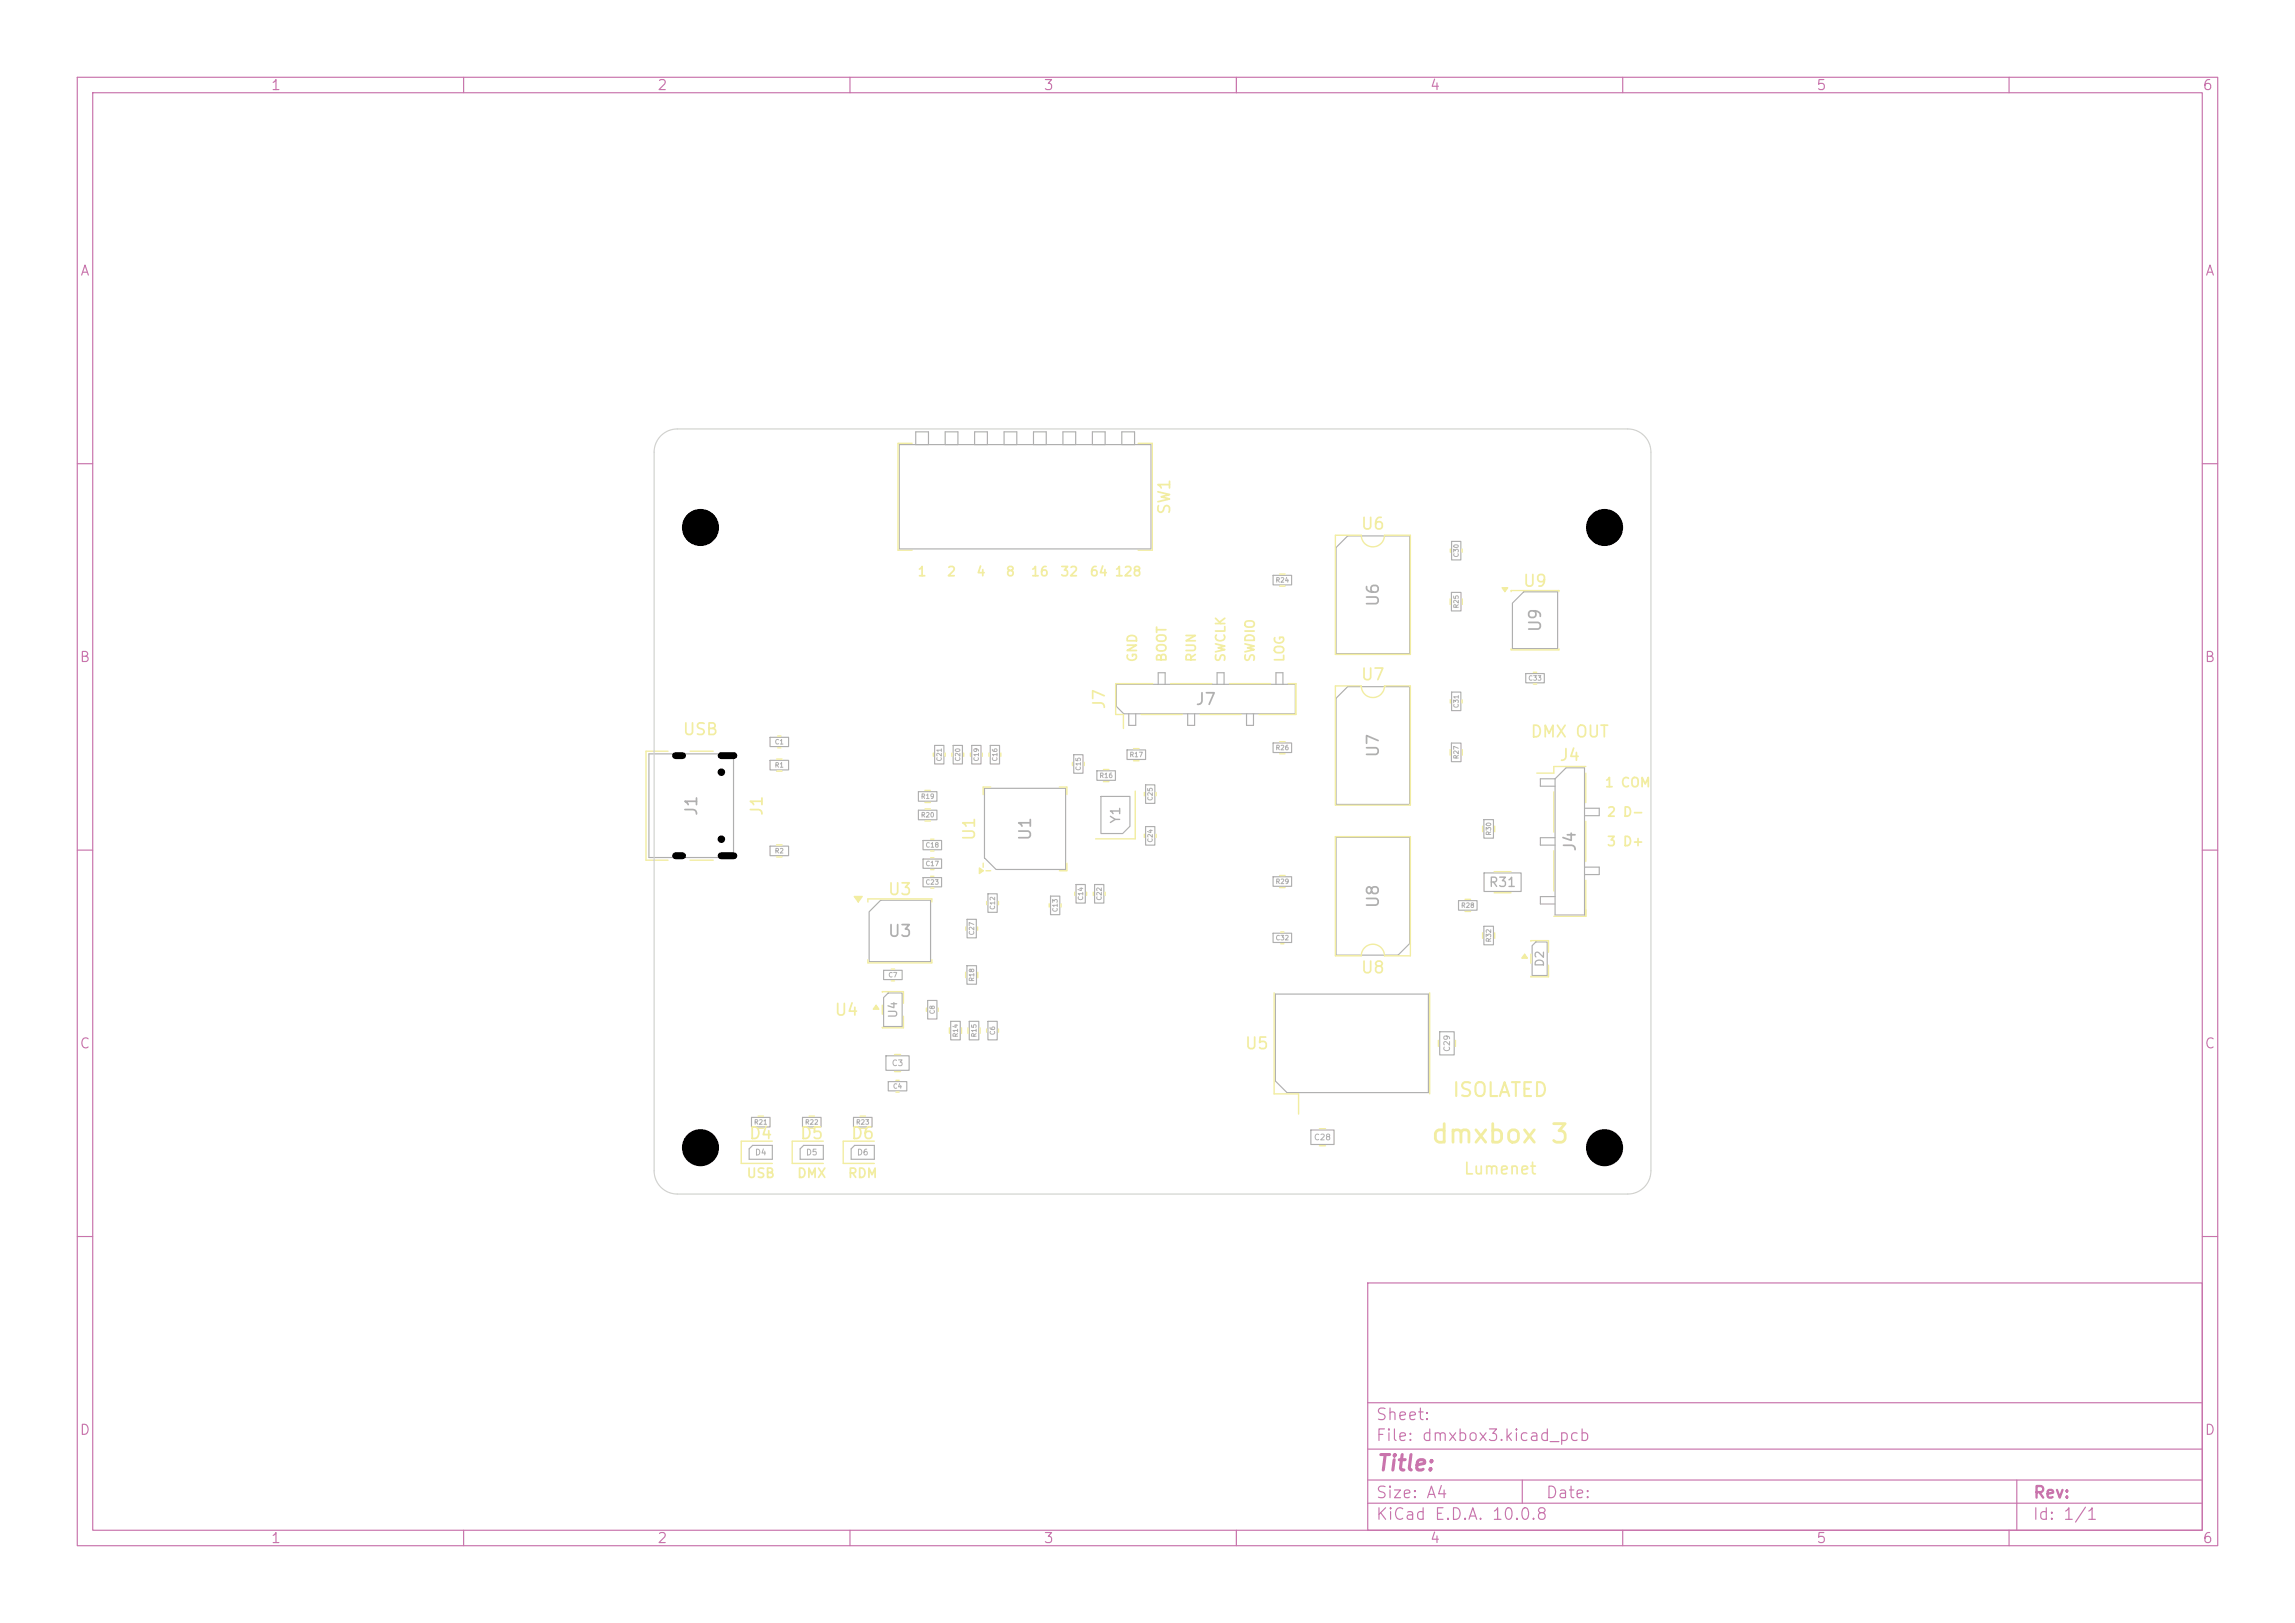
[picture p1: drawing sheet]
<svg xmlns="http://www.w3.org/2000/svg" width="297mm" height="210mm" viewBox="0 0 297 210" stroke-linecap="round" stroke-linejoin="round" font-family="sans-serif">
<defs><g id="words">
<text font-size="2.4" fill="#f2eda1" x="185.1" y="148.5">dmxbox 3</text>
<text font-size="2" fill="#c872ab" x="178" y="190.8">Title:</text>
<text font-size="1.8" fill="#f2eda1" x="187.8" y="142.4">ISOLATED</text>
<g font-size="1.5" fill="#f2eda1">
<text x="151.8" y="66.7" transform="rotate(-90 151.8 66.7)">SW1</text>
<text x="176" y="68.9">U6</text>
<text x="197" y="76.3">U9</text>
<text x="176" y="88.4">U7</text>
<text x="88.3" y="95.5">USB</text>
<text x="143.4" y="91.9" transform="rotate(-90 143.4 91.9)">J7</text>
<text x="198" y="95.8">DMX OUT</text>
<text x="201.7" y="98.8">J4</text>
<text x="99.1" y="105.7" transform="rotate(-90 99.1 105.7)">J1</text>
<text x="126.5" y="108.9" transform="rotate(-90 126.5 108.9)">U1</text>
<text x="114.8" y="116.2">U3</text>
<text x="107.9" y="131.8">U4</text>
<text x="176" y="126.3">U8</text>
<text x="161" y="136.1">U5</text>
<text x="96.8" y="147.8">D4</text>
<text x="103.4" y="147.8">D5</text>
<text x="110" y="147.8">D6</text>
<text x="189.3" y="152.3">Lumenet</text>
</g>
<g font-size="1.5" fill="#afafaf">
<text x="178.8" y="78.6" transform="rotate(-90 178.8 78.6)">U6</text>
<text x="199.8" y="81.9" transform="rotate(-90 199.8 81.9)">U9</text>
<text x="154.6" y="91.6">J7</text>
<text x="178.8" y="98.1" transform="rotate(-90 178.8 98.1)">U7</text>
<text x="90.6" y="105.7" transform="rotate(-90 90.6 105.7)">J1</text>
<text x="133.8" y="108.9" transform="rotate(-90 133.8 108.9)">U1</text>
<text x="204.3" y="110.3" transform="rotate(-90 204.3 110.3)">J4</text>
<text x="178.8" y="117.6" transform="rotate(-90 178.8 117.6)">U8</text>
<text x="114.8" y="121.6">U3</text>
</g>
<g font-size="1.5" fill="#c872ab">
<text x="178" y="184.1">Sheet:</text>
<text x="178" y="186.8">File: dmxbox3.kicad_pcb</text>
<text x="178" y="197">KiCad E.D.A. 10.0.8</text>
<text x="178" y="194.2">Size: A4</text>
<text x="200" y="194.2">Date:</text>
<text x="263" y="197">Id: 1/1</text>
<text x="263" y="194.2">Rev:</text>
</g>
<g font-size="1.3" fill="#c872ab">
<text x="35" y="12">1</text>
<text x="85" y="12">2</text>
<text x="135" y="12">3</text>
<text x="185" y="12">4</text>
<text x="235" y="12">5</text>
<text x="285" y="12">6</text>
<text x="10.3" y="36">A</text>
<text x="285.3" y="36">A</text>
<text x="10.2" y="86">B</text>
<text x="285.2" y="86">B</text>
<text x="10.2" y="136">C</text>
<text x="285.2" y="136">C</text>
<text x="10.2" y="186">D</text>
<text x="285.2" y="186">D</text>
<text x="35" y="200">1</text>
<text x="85" y="200">2</text>
<text x="135" y="200">3</text>
<text x="185" y="200">4</text>
<text x="235" y="200">5</text>
<text x="285" y="200">6</text>
</g>
<g font-size="1.2" fill="#f2eda1">
<text x="118.6" y="74.9">1</text>
<text x="122.5" y="74.9">2</text>
<text x="126.3" y="74.9">4</text>
<text x="130.1" y="74.9">8</text>
<text x="133.3" y="74.9">16</text>
<text x="137.1" y="74.9">32</text>
<text x="140.9" y="74.9">64</text>
<text x="144.2" y="74.9">128</text>
<text x="147.4" y="85.8" transform="rotate(-90 147.4 85.8)">GND</text>
<text x="151.2" y="85.8" transform="rotate(-90 151.2 85.8)">BOOT</text>
<text x="155.1" y="85.8" transform="rotate(-90 155.1 85.8)">RUN</text>
<text x="158.9" y="85.8" transform="rotate(-90 158.9 85.8)">SWCLK</text>
<text x="162.7" y="85.8" transform="rotate(-90 162.7 85.8)">SWDIO</text>
<text x="166.5" y="85.8" transform="rotate(-90 166.5 85.8)">LOG</text>
<text x="207.6" y="102.2">1 COM</text>
<text x="207.9" y="106">2 D-</text>
<text x="207.9" y="109.8">3 D+</text>
<text x="96.5" y="152.7">USB</text>
<text x="103.1" y="152.7">DMX</text>
<text x="109.6" y="152.7">RDM</text>
</g>
<g font-size="1.2" fill="#afafaf">
<text x="145.3" y="106.7" transform="rotate(-90 145.3 106.7)">Y1</text>
<text x="192.6" y="115.1">R31</text>
</g>
<g font-size="1.1" fill="#afafaf">
<text x="200.1" y="125.2" transform="rotate(-90 200.1 125.2)">D2</text>
<text x="116.4" y="131.8" transform="rotate(-90 116.4 131.8)">U4</text>
</g>
<g font-size=".8" fill="#afafaf">
<text x="187.8" y="136.2" transform="rotate(-90 187.8 136.2)">C29</text>
<text x="115.3" y="138.1">C3</text>
<text x="97.6" y="149.7">D4</text>
<text x="104.2" y="149.7">D5</text>
<text x="110.8" y="149.7">D6</text>
<text x="170" y="147.7">C28</text>
</g>
<g font-size=".6" fill="#afafaf">
<text x="165" y="75.5">R24</text>
<text x="188.9" y="72.2" transform="rotate(-90 188.9 72.2)">C30</text>
<text x="188.9" y="78.8" transform="rotate(-90 188.9 78.8)">R25</text>
<text x="197.7" y="88.2">C33</text>
<text x="188.9" y="91.7" transform="rotate(-90 188.9 91.7)">C31</text>
<text x="100.2" y="96.5">C1</text>
<text x="100.2" y="99.5">R1</text>
<text x="122" y="98.6" transform="rotate(-90 122 98.6)">C21</text>
<text x="124.4" y="98.6" transform="rotate(-90 124.4 98.6)">C20</text>
<text x="126.8" y="98.6" transform="rotate(-90 126.8 98.6)">C19</text>
<text x="129.2" y="98.6" transform="rotate(-90 129.2 98.6)">C16</text>
<text x="140" y="99.8" transform="rotate(-90 140 99.8)">C15</text>
<text x="142.2" y="100.8">R16</text>
<text x="146.1" y="98.1">R17</text>
<text x="165" y="97.2">R26</text>
<text x="188.9" y="98.3" transform="rotate(-90 188.9 98.3)">R27</text>
<text x="119.1" y="105.9">R20</text>
<text x="119.1" y="103.5">R19</text>
<text x="149.3" y="103.7" transform="rotate(-90 149.3 103.7)">C25</text>
<text x="100.2" y="110.6">R2</text>
<text x="119.7" y="112.2">C17</text>
<text x="119.7" y="109.8">C18</text>
<text x="149.3" y="109.1" transform="rotate(-90 149.3 109.1)">C24</text>
<text x="193.1" y="108.2" transform="rotate(-90 193.1 108.2)">R30</text>
<text x="119.7" y="114.6">C23</text>
<text x="128.9" y="117.8" transform="rotate(-90 128.9 117.8)">C12</text>
<text x="137" y="118.1" transform="rotate(-90 137 118.1)">C13</text>
<text x="140.3" y="116.6" transform="rotate(-90 140.3 116.6)">C14</text>
<text x="142.7" y="116.6" transform="rotate(-90 142.7 116.6)">C22</text>
<text x="165" y="114.5">R29</text>
<text x="189" y="117.6">R28</text>
<text x="126.2" y="121.1" transform="rotate(-90 126.2 121.1)">C27</text>
<text x="165" y="121.8">C32</text>
<text x="193.1" y="122" transform="rotate(-90 193.1 122)">R32</text>
<text x="114.9" y="126.6">C7</text>
<text x="121.1" y="131.3" transform="rotate(-90 121.1 131.3)">C8</text>
<text x="126.2" y="127.1" transform="rotate(-90 126.2 127.1)">R18</text>
<text x="124.1" y="134.3" transform="rotate(-90 124.1 134.3)">R14</text>
<text x="126.5" y="134.3" transform="rotate(-90 126.5 134.3)">R15</text>
<text x="128.9" y="134" transform="rotate(-90 128.9 134)">C6</text>
<text x="115.5" y="141">C4</text>
<text x="97.5" y="145.7">R21</text>
<text x="104.1" y="145.7">R22</text>
<text x="110.7" y="145.7">R23</text>
</g>
</g></defs>
<g fill="none" stroke="#c872ab" stroke-width=".15">
<path d="M10 10h277v190h-277zM12 12h273v186h-273zM60 10v2M110 10v2M160 10v2M210 10v2M260 10v2M10 60h2M285 60h2M10 110h2M285 110h2M10 160h2"/>
<path d="M177 166h108v32h-108zM285 160h2M60 198v2M110 198v2M160 198v2M177 194.5h108M177 191.5h108M177 187.5h108M177 181.5h108M197 191.5v3M210 198v2M260 198v2"/>
<path d="M261 191.5v6.5"/>
</g>
<g fill="none" stroke="#afafaf" stroke-width=".15">
<path d="M116.4 57.5h32.6v13.5h-32.6zM118.5 57.5v-1.6h1.7v1.6M122.3 57.5v-1.6h1.7v1.6M126.1 57.5v-1.6h1.7v1.6M129.9 57.5v-1.6h1.7v1.6M133.7 57.5v-1.6h1.7v1.6M137.6 57.5v-1.6h1.6v1.6M141.4 57.5v-1.6h1.6v1.6M145.2 57.5v-1.6h1.6v1.6M164.8 74.4h2.4v1.3h-2.4zM172.9 70.8l1.5-1.5h8v15.3h-9.5zM187.8 76.7h1.3v2.4h-1.3z"/>
<path d="M187.9 70.1h1.2v2.4h-1.2zM195.7 78l1.5-1.4h4.4v7.3h-5.9zM84 97.5h10.9v13.5h-10.9zM99.7 95.4h2.4v1.2h-2.4zM99.7 98.4h2.4v1.2h-2.4zM121 96.5h1.2v2.4h-1.2zM123.4 96.5h1.2v2.4h-1.2zM125.8 96.5h1.2v2.4h-1.2zM128.2 96.5h1.2v2.4h-1.2zM139 97.7h1.2v2.4h-1.2zM142 99.7h2.4v1.3h-2.4zM144.5 88.5h23.1v3.9h-22.2l-.9-1z"/>
<path d="M145.9 97h2.4v1.3h-2.4zM146.1 92.4v1.5h.9v-1.5M149.9 88.5v-1.5h.9v1.5M153.7 92.4v1.5h.9v-1.5M157.5 88.5v-1.5h.9v1.5M161.3 92.4v1.5h.9v-1.5M164.8 96.1h2.4v1.3h-2.4zM165.1 88.5v-1.5h.9v1.5M172.9 90.3l1.5-1.5h8v15.3h-9.5zM187.8 96.2h1.3v2.4h-1.3zM187.9 89.6h1.2v2.4h-1.2zM197.5 87.2h2.4v1.2h-2.4z"/>
<path d="M202.7 99.3h2.4v19.1h-3.9v-17.6zM99.7 109.5h2.4v1.2h-2.4zM114 116.5h6.4v7.9h-7.9v-6.4zM118.9 104.8h2.4v1.3h-2.4zM118.9 102.4h2.4v1.3h-2.4zM119.5 111.2h2.4v1.2h-2.4zM119.5 108.8h2.4v1.2h-2.4zM119.5 113.6h2.4v1.2h-2.4zM125.2 119h1.2v2.4h-1.2zM127.4 102h10.5v10.5h-9l-1.5-1.5zM127.9 115.7h1.2v2.4h-1.2zM136 116h1.2v2.4h-1.2z"/>
<path d="M139.3 114.5h1.2v2.4h-1.2zM141.7 114.5h1.2v2.4h-1.2zM142.5 103.1h3.7v3.8l-.9 1h-2.8zM148.3 107h1.2v2.4h-1.2zM148.3 101.6h1.2v2.4h-1.2zM164.8 113.4h2.4v1.3h-2.4zM172.9 108.3h9.5v13.8l-1.5 1.5h-8zM188.8 116.5h2.4v1.3h-2.4zM192 106.1h1.3v2.4h-1.3zM192 119.9h1.3v2.4h-1.3zM192.1 113h4.8v2.4h-4.8zM201.2 100.8h-1.9v.9h1.9"/>
<path d="M201.2 108.4h-1.9v1h1.9M201.2 116h-1.9v1h1.9M205.1 104.6h1.9v.9h-1.9M205.1 112.2h1.9v1h-1.9M114.4 125.6h2.4v1.2h-2.4zM114.4 129.1l.6-.6h1.8v4.3h-2.4zM114.7 136.6h3v1.9h-3zM115 140h2.4v1.2h-2.4zM120.1 129.5h1.2v2.4h-1.2zM123 132.2h1.3v2.4h-1.3zM125.1 125h1.3v2.4h-1.3zM125.4 132.2h1.3v2.4h-1.3z"/>
<path d="M127.9 132.2h1.2v2.4h-1.2zM164.8 120.8h2.4v1.2h-2.4zM165.1 128.6h19.8v12.8h-18.3l-1.5-1.5zM186.3 133.5h1.9v3h-1.9zM198.8 121.9h1.4v4.3h-1.9v-3.8zM97 148.7l.4-.5h2.6v1.8h-3zM97.3 144.6h2.4v1.2h-2.4zM103.6 148.7l.4-.5h2.6v1.8h-3zM103.9 144.6h2.4v1.2h-2.4zM110.5 144.6h2.4v1.2h-2.4zM110.6 148.2h2.6v1.8h-3v-1.3zM169.6 146.2h3v1.9h-3z"/>
</g>
<g fill="none" stroke="#f2eda1" stroke-width=".18">
<path d="M118 57.4h-1.8v13.8h1.8M147.3 57.4h1.8v13.8h-1.8M86.5 97.2h-2.9v14.1h2.9M89.3 97.2h3M100.6 95.2h.5M100.6 96.8h.5M89.3 111.3h3M100.5 109.3h.7M100.5 110.9h.7M119.7 104.7h.7M119.7 106.2h.7M126.7 112.3l.5 .4-.5 .3z"/>
<path d="M127.2 111.7v.5M127.6 112.7h.6M128.2 101.8h-1v1M137.1 101.8h1v1M138.1 111.7v1h-1M172.8 108.3h9.7v15.4h-3.3a1.5 1.5 0 0 0-1.5-1.5 1.5 1.5 0 0 0-1.5 1.5h-3.4zM186.1 134.6v.8M188.4 134.6v.8"/>
</g>
<path d="M126.7 112.3l.5 .4-.5 .3z" fill="#f2eda1"/>
<g fill="none" stroke="#f2eda1" stroke-width=".18">
<path d="M165.6 74.3h.7M165.6 75.8h.7M172.8 69.3h3.4a1.5 1.5 0 0 0 1.5 1.5 1.5 1.5 0 0 0 1.5-1.5h3.3v15.4h-9.7zM187.7 77.5v.7M187.7 71v.5M189.2 71v.5M189.2 77.5v.7M194.4 76.1h.7l-.3 .4zM195.6 76.6v-.2h6.1v.2M125.6 97.4v.5M127.1 97.4v.5M165.6 96h.7"/>
<path d="M165.6 97.5h.7M172.8 88.8h3.4a1.5 1.5 0 0 0 1.5 1.5 1.5 1.5 0 0 0 1.5-1.5h3.3v15.4h-9.7zM195.6 84v.1h6.1v-.1M205.2 99.2h-4.1v.8h-2.2M120.4 111h.5M120.4 112.5h.5M125 119.9v.5M126.5 119.9v.5M135.8 116.9v.5M137.3 116.9v.5M139.1 115.4v.5M140.6 115.4v.5"/>
<path d="M141.5 115.4v.5M143 115.4v.5M189.6 116.4h.7M189.6 117.9h.7M191.9 106.9v.7M193.4 106.9v.7M201.1 102.5v5.2M201.1 110.1v5.2M205.2 113.9v4.7h-4.1M205.2 100v3.8M205.2 106.3v5.2M115.3 125.4h.5"/>
<path d="M115.3 126.9h.5M119.9 130.4v.5M121.4 130.4v.5M164.9 128.5v13h3.2v2.7M165.7 120.6h.5M165.7 122.1h.5M185 128.5v13M191.9 120.7v.7M193.4 120.7v.7M104.7 144.4h.7M104.7 146h.7"/>
</g>
<path d="M194.4 76.1h.7l-.3 .4z" fill="#f2eda1"/>
<g fill="none" stroke="#f2eda1" stroke-width=".18">
<path d="M100.5 98.2h.7M100.5 99.8h.7M120.8 97.4v.5M122.3 97.4v.5M187.7 90.5v.5M189.2 90.5v.5M198.4 87h.5M198.4 88.5h.5M110.6 116h1l-.5 .7zM112.3 116.7v-.4h8.3v.4M119.7 102.3h.7M119.7 103.8h.7"/>
<path d="M120.4 108.6h.5M120.4 110.1h.5M148.1 102.5v.5M148.1 107.9v.5M149.6 102.5v.5M149.6 107.9v.5M165.6 113.3h.7M165.6 114.8h.7M193.4 112.8h2.1M193.4 115.5h2.1M112.3 124.2v.4h8.3v-.4M115.9 139.8h.5"/>
<path d="M122.9 133v.7M124.4 133v.7M125 125.8v.7M126.5 125.8v.7M127.7 133.1v.5M129.2 133.1v.5M100 147.7h-4.1v2.8h4.1M106.6 147.7h-4.1v2.8h4.1M115.9 141.3h.5"/>
</g>
<path d="M110.6 116h1l-.5 .7z" fill="#f2eda1"/>
<path d="M197.3 123.5l.4 .5h-.8zM198.1 121.8v-.1h2.3v1.5M198.1 123.5v1.1M200.4 124.9v1.5h-2.3v-.1" fill="none" stroke="#f2eda1" stroke-width=".18"/>
<path d="M197.3 123.5l.4 .5h-.8z" fill="#f2eda1"/>
<path d="M113.4 130.1l.3 .5h-.7zM114.2 128.4v-.1h2.7v1.5M114.2 130.1v1.1M116.9 131.5v1.5h-2.7v-.1" fill="none" stroke="#f2eda1" stroke-width=".18"/>
<path d="M113.4 130.1l.3 .5h-.7z" fill="#f2eda1"/>
<g fill="none" stroke="#f2eda1" stroke-width=".18">
<path d="M123.2 97.4v.5M124.7 97.4v.5M128 97.4v.5M129.5 97.4v.5M138.8 98.6v.5M140.3 98.6v.5M142.8 99.6h.7M146.7 96.9h.7M146.7 98.4h.7M147.7 92.4h5.3M149.2 88.5h-4.8v3.9h1v1.9M151.5 88.5h5.3"/>
<path d="M155.3 92.4h5.3M159.1 88.5h5.3M166.7 88.5h1v3.9h-4.8M187.7 97v.7M189.2 97v.7M120.4 113.4h.5M120.4 114.9h.5M127.7 116.6v.5M129.2 116.6v.5M142.8 101.1h.7M146.9 102.4v6.1h-5.1M115.8 136.5h.7"/>
<path d="M115.8 138.7h.7M125.3 133v.7M126.8 133v.7M98.1 144.4h.7M98.1 146h.7M111.3 144.4h.7M111.3 146h.7M113.2 147.7h-4.1v2.8h4.1M170.8 146.1h.7M170.8 148.3h.7"/>
</g>
<path d="M85.5 56.4a3 3 0 0 1 2.2-.9h123a3 3 0 0 1 3 3v93a3 3 0 0 1-3 3h-123a3 3 0 0 1-3-3v-93a3 3 0 0 1 .8-2.1z" fill="none" stroke="#d0d2cd" stroke-width=".15"/>
<g fill="#000">
<circle cx="90.7" cy="68.3" r="2.4"/>
<circle cx="207.7" cy="68.3" r="2.4"/>
<circle cx="93.4" cy="99.9" r=".49"/>
<circle cx="93.4" cy="108.6" r=".49"/>
<circle cx="90.7" cy="148.5" r="2.4"/>
<circle cx="207.7" cy="148.5" r="2.4"/>
</g>
<path d="M87.4 97.8h.9M93.3 97.8h1.7M87.4 110.7h.9M93.3 110.7h1.7" fill="none" stroke="#000" stroke-width=".9"/>
<use href="#words"/>
</svg>
